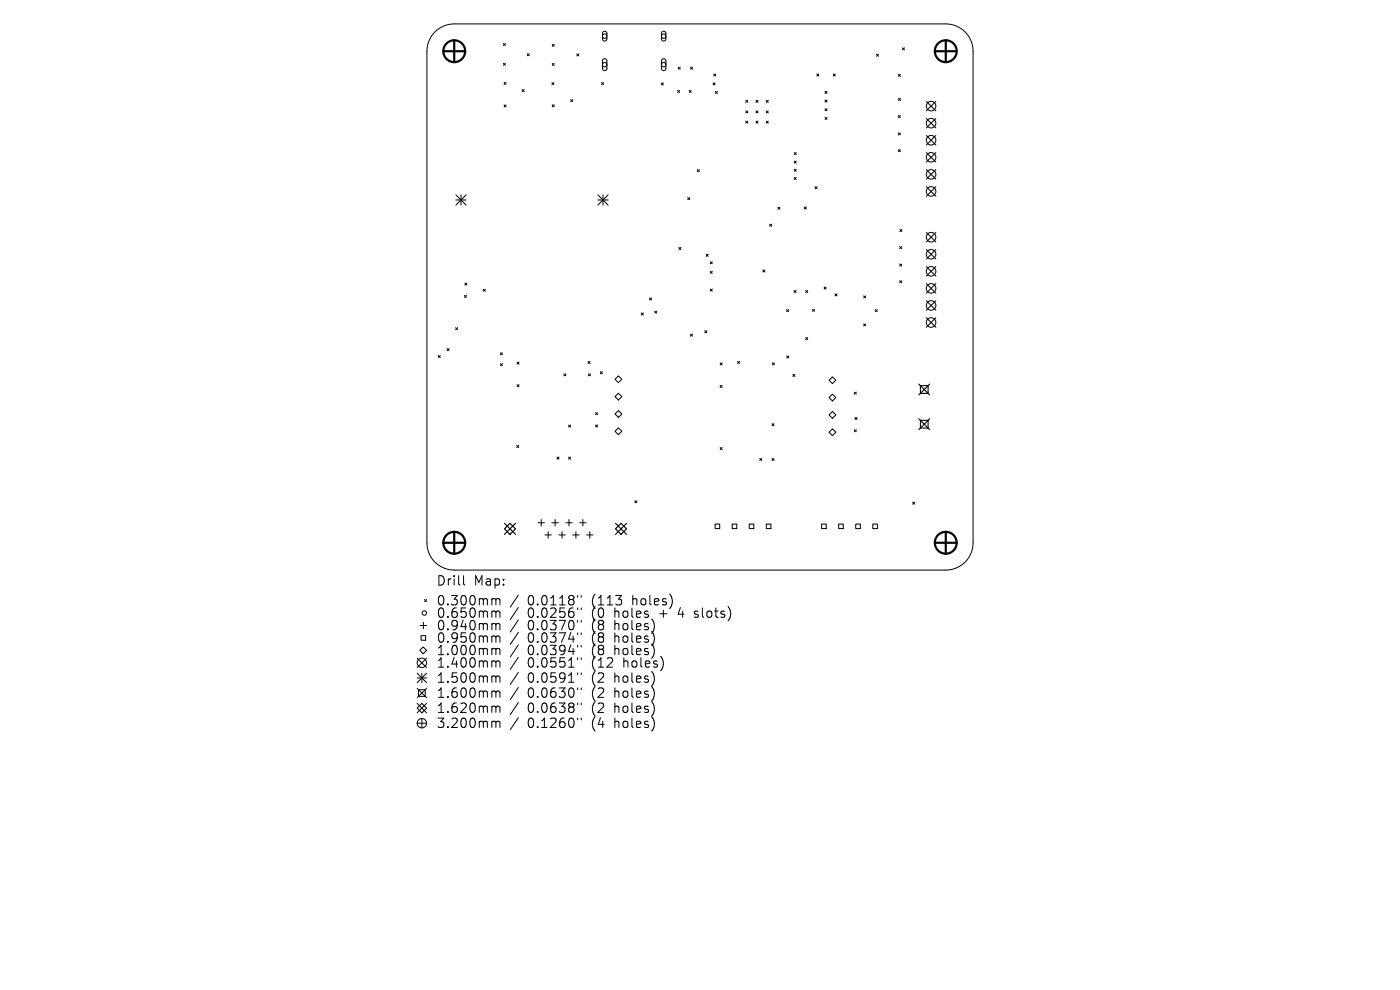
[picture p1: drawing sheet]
<svg xmlns="http://www.w3.org/2000/svg" width="297mm" height="210mm" viewBox="0 0 297 210" stroke-linecap="round" stroke-linejoin="round" font-family="sans-serif">
<defs><g id="words">
<g font-size="2.8">
<text x="92.5" y="124.5">Drill</text>
<text x="100.5" y="124.5">Map:</text>
<text x="92.5" y="128.7">0.300mm</text>
<text x="92.5" y="131.3">0.650mm</text>
<text x="111.9" y="128.7">0.0118&quot;</text>
<text x="111.9" y="131.3">0.0256&quot;</text>
<text x="125.7" y="128.7">(113</text>
<text x="125.7" y="131.3">(0</text>
<text x="130.6" y="131.3">holes</text>
<text x="134.4" y="128.7">holes)</text>
<text x="140.4" y="131.3">+</text>
<text x="144.6" y="131.3">4</text>
<text x="148.2" y="131.3">slots)</text>
<text x="92.5" y="134">0.940mm</text>
<text x="92.5" y="136.6">0.950mm</text>
<text x="111.9" y="134">0.0370&quot;</text>
<text x="111.9" y="136.6">0.0374&quot;</text>
<text x="125.7" y="134">(8</text>
<text x="125.7" y="136.6">(8</text>
<text x="130.6" y="134">holes)</text>
<text x="130.6" y="136.6">holes)</text>
<text x="92.5" y="139.3">1.000mm</text>
<text x="92.5" y="141.9">1.400mm</text>
<text x="111.9" y="139.3">0.0394&quot;</text>
<text x="111.9" y="141.9">0.0551&quot;</text>
<text x="125.7" y="139.3">(8</text>
<text x="125.7" y="141.9">(12</text>
<text x="130.6" y="139.3">holes)</text>
<text x="132.5" y="141.9">holes)</text>
<text x="92.5" y="145.1">1.500mm</text>
<text x="92.5" y="148.3">1.600mm</text>
<text x="111.9" y="145.1">0.0591&quot;</text>
<text x="111.9" y="148.3">0.0630&quot;</text>
<text x="125.7" y="145.1">(2</text>
<text x="125.7" y="148.3">(2</text>
<text x="130.6" y="145.1">holes)</text>
<text x="130.6" y="148.3">holes)</text>
<text x="92.5" y="151.5">1.620mm</text>
<text x="92.5" y="154.7">3.200mm</text>
<text x="111.9" y="151.5">0.0638&quot;</text>
<text x="111.9" y="154.7">0.1260&quot;</text>
<text x="125.7" y="151.5">(2</text>
<text x="125.7" y="154.7">(4</text>
<text x="130.6" y="151.5">holes)</text>
<text x="130.6" y="154.7">holes)</text>
</g>
</g></defs>
<g fill="none" stroke="#000" stroke-width=".21">
<path d="M92.3 6.8a5.8 5.8 0 0 1 4.1-1.7h104.2a5.8 5.8 0 0 1 5.8 5.8v104.2a5.8 5.8 0 0 1-5.8 5.8h-104.2a5.8 5.8 0 0 1-5.8-5.8v-104.2a5.8 5.8 0 0 1 1.7-4.1zM106.8 9.2l.4 .5M106.8 13.4l.4 .5M106.9 17.5l.5 .4M107.2 9.2l-.4 .5M107.2 13.4l-.4 .5M107.4 17.5l-.5 .4M110.8 19l.4 .4M111.2 19l-.4 .4M111.9 11.4l.4 .4M112.3 11.4l-.4 .4M117.1 17.5l.4 .4"/>
<path d="M117.1 9.4l.5 .4M117.1 13.5l.5 .4M117.5 17.5l-.4 .4M117.6 9.4l-.5 .4M117.6 13.5l-.5 .4M122.4 11.4l.4 .5M122.8 11.4l-.4 .5M127.6 17.5l.5 .4M128 6.8l.4-.2 .3 .4v1.3l-.3 .4h-.4l-.2-.3v-1.4zM128 12.6l.4-.1 .3 .3v1.8l-.3 .4-.4-.1-.2-.3v-1.7zM128.1 17.5l-.5 .4M140.3 17.6l.4 .4"/>
<path d="M140.5 6.8l.4-.2 .4 .4v1.3l-.4 .4h-.3l-.3-.3v-1.4zM140.5 12.6l.5-.1 .3 .3v1.8l-.4 .4-.4-.1-.2-.3v-1.7zM140.7 17.6l-.4 .4M143.7 19.2l.5 .4M143.9 14.3l.4 .4M144.2 19.2l-.5 .4M144.3 14.3l-.4 .4M146.2 19.2l.4 .4M146.5 14.3l.4 .4M146.6 19.2l-.4 .4M146.9 14.3l-.4 .4M151.3 17.6l.4 .4"/>
<path d="M151.4 15.7l.4 .4M151.7 17.6l-.4 .4M151.8 19.4l.4 .4M151.8 15.7l-.4 .4M152.2 19.4l-.4 .4M173.3 15.7l.4 .4M173.7 15.7l-.4 .4M175 19.4l.5 .4M175.5 19.4l-.5 .4M176.8 15.7l.4 .4M177.2 15.7l-.4 .4M185.9 11.5l.5 .4"/>
<path d="M186.4 11.5l-.5 .4M190.6 15.8l.4 .4M191 15.8l-.4 .4M191.4 10.1l.5 .5M191.9 10.1l-.5 .5M106.9 22.3l.5 .4M107.4 22.3l-.5 .4M117.1 22.2l.5 .5M117.6 22.2l-.5 .5M121.1 21.1l.4 .5M121.5 21.1l-.4 .5M147.9 36l.5 .4"/>
<path d="M148.4 36l-.5 .4M158.2 21.3l.4 .4M158.2 23.5l.4 .5M158.2 25.7l.4 .4M158.6 25.7l-.4 .4M158.6 21.3l-.4 .4M158.6 23.5l-.4 .5M160.4 25.7l.4 .4M160.4 21.3l.4 .4M160.4 23.5l.4 .5M160.8 23.5l-.4 .5M160.8 21.3l-.4 .4"/>
<path d="M160.8 25.7l-.4 .4M162.5 25.7l.5 .4M162.5 21.3l.5 .4M162.5 23.5l.5 .5M163 23.5l-.5 .5M163 21.3l-.5 .4M163 25.7l-.5 .4M168.5 32.4l.4 .4M168.5 34.2l.4 .4M168.5 35.9l.4 .4M168.5 37.6l.4 .5M168.9 32.4l-.4 .4"/>
<path d="M168.9 34.2l-.4 .4M168.9 35.9l-.4 .4M168.9 37.6l-.4 .5M172.9 39.6l.4 .4M173.3 39.6l-.4 .4M175 21.2l.5 .5M175 23.1l.5 .4M175 24.9l.5 .4M175.5 21.2l-.5 .5M175.5 23.1l-.5 .4M175.5 24.9l-.5 .4M190.6 24.5l.4 .4"/>
<path d="M190.6 28.2l.4 .4M190.6 31.7l.4 .5M190.6 20.9l.4 .4M191 24.5l-.4 .4M191 28.2l-.4 .4M191 31.7l-.4 .5M191 20.9l-.4 .4M196.5 21.5l2 2M196.5 25.1l2 2M196.5 28.7l2 2.1M196.5 32.4l2 2M196.5 36l2 2"/>
<path d="M196.5 39.6l2 2M198.5 21.5l-2 2M198.5 25.1l-2 2M198.5 28.7l-2 2.1M198.5 32.4l-2 2M198.5 36l-2 2M198.5 39.6l-2 2M144 52.5l.4 .4M144.4 52.5l-.4 .4M145.9 41.9l.4 .5M146.3 41.9l-.4 .5M149.8 53.9l.4 .5"/>
<path d="M150.2 53.9l-.4 .5M150.7 55.5l.4 .5M150.7 57.6l.4 .4M151.1 55.5l-.4 .5M151.1 57.6l-.4 .4M161.8 57.3l.5 .4M162.3 57.3l-.5 .4M163.3 47.6l.4 .4M163.7 47.6l-.4 .4M165 43.9l.4 .5M165.4 43.9l-.4 .5M170.6 43.9l.5 .4"/>
<path d="M171.1 43.9l-.5 .4M190.9 52.3l.4 .4M190.9 56l.4 .4M190.9 59.5l.4 .5M190.9 48.7l.4 .4M191.3 52.3l-.4 .4M191.3 56l-.4 .4M191.3 59.5l-.4 .5M191.3 48.7l-.4 .4M196.5 49.3l2 2M196.5 52.9l2 2M196.5 56.5l2 2.1"/>
<path d="M198.5 49.3l-2 2M198.5 52.9l-2 2M198.5 56.5l-2 2.1M93 75.4l.4 .4M93.4 75.4l-.4 .4M94.8 74l.5 .4M95.3 74l-.5 .4M96.7 69.5l.4 .4M97.1 69.5l-.4 .4M98.5 62.7l.4 .4M98.6 60.1l.5 .4M98.9 62.7l-.4 .4"/>
<path d="M99.1 60.1l-.5 .4M102.5 61.4l.5 .4M103 61.4l-.5 .4M106.1 74.8l.5 .5M106.1 77.1l.5 .5M106.6 74.8l-.5 .5M106.6 77.1l-.5 .5M109.7 76.8l.4 .5M110.1 76.8l-.4 .5M119.6 79.3l.4 .4M120 79.3l-.4 .4M124.7 76.7l.5 .4"/>
<path d="M124.8 79.3l.5 .4M125.2 76.7l-.5 .4M125.3 79.3l-.5 .4M127.4 78.8l.4 .5M127.8 78.8l-.4 .5M136 66.4l.5 .4M136.5 66.4l-.5 .4M137.8 63.2l.4 .4M138.2 63.2l-.4 .4M138.9 66l.4 .4M139.3 66l-.4 .4M146.5 70.9l.4 .4"/>
<path d="M146.9 70.9l-.4 .4M149.5 70.2l.4 .4M149.9 70.2l-.4 .4M150.7 61.3l.4 .5M151.1 61.3l-.4 .5M152.8 77l.4 .4M153.2 77l-.4 .4M156.5 76.7l.4 .4M156.9 76.7l-.4 .4M163.9 77l.4 .4M164.3 77l-.4 .4M166.9 65.7l.4 .4"/>
<path d="M166.9 75.5l.4 .4M167.3 65.7l-.4 .4M167.3 75.5l-.4 .4M168.2 79.4l.4 .5M168.5 61.6l.4 .4M168.6 79.4l-.4 .5M168.9 61.6l-.4 .4M170.9 61.6l.4 .4M170.9 71.6l.4 .4M171.3 61.6l-.4 .4M171.3 71.6l-.4 .4M172.4 65.6l.4 .4"/>
<path d="M172.8 65.6l-.4 .4M174.8 60.9l.5 .4M175.3 60.9l-.5 .4M177.1 62.3l.5 .5M177.6 62.3l-.5 .5M183.2 62.8l.5 .4M183.2 68.7l.5 .4M183.7 62.8l-.5 .4M183.7 68.7l-.5 .4M185.7 65.7l.4 .4M186.1 65.7l-.4 .4M196.5 60.2l2 2"/>
<path d="M196.5 63.8l2 2M196.5 67.4l2 2M198.5 60.2l-2 2M198.5 63.8l-2 2M198.5 67.4l-2 2M109.6 94.5l.5 .4M109.7 81.6l.4 .4M110.1 94.5l-.5 .4M110.1 81.6l-.4 .4M118.2 97l.4 .4M118.6 97l-.4 .4M120.6 90.2l.5 .4"/>
<path d="M120.6 97l.5 .4M121.1 90.2l-.5 .4M121.1 97l-.5 .4M126.3 87.5l.5 .5M126.3 90.1l.5 .5M126.8 87.5l-.5 .5M126.8 90.1l-.5 .5M130.5 80.5l.7-.8 .7 .8-.7 .7zM130.5 84.1l.7-.7 .7 .7-.7 .8zM130.5 91.5l.7-.7 .7 .7-.7 .7zM131.2 87.1l.7 .7-.7 .7-.7-.7zM152.8 81.8l.4 .4"/>
<path d="M152.8 94.9l.4 .5M153.2 81.8l-.4 .4M153.2 94.9l-.4 .5M161.2 97.3l.4 .4M161.6 97.3l-.4 .4M163.8 89.9l.4 .4M163.8 97.3l.4 .4M164.2 89.9l-.4 .4M164.2 97.3l-.4 .4M175.9 80.7l.7-.8 .7 .8-.7 .7zM175.9 84.3l.7-.7 .7 .7-.7 .8zM175.9 91.7l.7-.7 .7 .7-.7 .7z"/>
<path d="M176.6 87.3l.7 .7-.7 .7-.7-.7zM181.2 83.2l.5 .4M181.2 91.2l.5 .4M181.4 88.5l.4 .5M181.7 83.2l-.5 .4M181.7 91.2l-.5 .4M181.8 88.5l-.4 .5M114.1 110.9h1.4M114.8 110.2v1.4M115.6 113.5h1.4M116.3 112.8v1.4M117.1 110.9h1.3"/>
<path d="M117.8 110.2v1.4M118.6 113.5h1.3M119.2 112.8v1.4M120 110.9h1.4M120.7 110.2v1.4M121.5 113.5h1.4M122.2 112.8v1.4M123 110.9h1.3M123.6 110.2v1.4M124.4 113.5h1.4M125.1 112.8v1.4M134.7 106.2l.4 .5"/>
<path d="M135.1 106.2l-.4 .5M151.7 111.2h1v.9h-1zM155.3 111.2h1v.9h-1zM158.9 111.2h1v.9h-1zM162.6 111.2h.9v.9h-.9zM174.3 111.2h1v.9h-1zM177.9 111.2h1v.9h-1zM181.5 111.2h1v.9h-1zM185.2 111.2h.9v.9h-.9zM193.6 106.5l.4 .5M194 106.5l-.4 .5M88.5 139.6l2 2"/>
<path d="M89.1 138l.7-.8 .7 .8-.7 .7zM89.1 132.7h1.4M89.3 134.8h1v1h-1zM89.8 132v1.4M90.1 127.2l.4 .4M90.5 127.2l-.4 .4M90.5 139.6l-2 2M98.3 122.1v1.7l.3 .3M104.6 127h.3l.3 .3M104.6 129.6h.3l.3 .3M104.6 132.3l.5 .1 .1 .2M104.6 134.9l.5 .1 .1 .2"/>
<path d="M104.6 137.5h.3l.3 .3M105.2 127.3l.3-.3 .5 .1 .1 1.2M105.2 127.3v1M105.2 129.9v1.1M105.2 132.6v1M105.2 135.2v1M105.2 137.8v1.1M105.2 129.9l.3-.3 .5 .1 .1 1.3M105.2 132.6l.3-.3 .5 .1 .1 1.2M105.2 135.2l.3-.3 .5 .1 .1 1.2M105.2 137.8l.3-.3 .5 .1 .1 1.3M110 126.2l-1.8 2.6"/>
<path d="M110 128.9l-1.8 2.5M110 131.5l-1.8 2.6M110 134.1l-1.8 2.6M110 136.8l-1.8 2.6M110 139.4l-1.8 2.6M122.5 126.3v.4M122.5 129v.3M122.5 131.6v.4M122.5 134.2v.4M122.5 136.9v.4M122.5 139.5v.4M123.3 126.3v.4"/>
<path d="M123.3 129v.3M123.3 131.6v.4M123.3 134.2v.4M123.3 136.9v.4M123.3 139.5v.4M147.3 130.9l.2 .1M147.4 129.7v.5M88.5 150.2l1-1 1 1-1 1zM88.5 142.8l2 2M88.5 143.8h2M88.5 146l2 2M88.5 149.2l2 2"/>
<path d="M88.5 153.4h2M88.8 146.3h1.4v1.4h-1.4zM89.5 142.8v2M89.5 152.4v2M90.5 142.8l-2 2M90.5 146l-2 2M90.5 149.2l-2 2M104.6 140.2l.5 .1 .1 .2M104.6 143.4h.3l.3 .3M104.6 146.6l.5 .1 .1 .2M104.6 149.8l.5 .1 .1 .2M104.6 153l.5 .1 .1 .2"/>
<path d="M105.2 140.5v1M105.2 143.7v1M105.2 146.9v1M105.2 150.1v1M105.2 153.3v1M105.2 140.5l.3-.3 .5 .1 .1 1.2M105.2 143.7l.3-.3 .5 .1 .1 1.2M105.2 146.9l.3-.3 .5 .1 .1 1.2M105.2 150.1l.3-.3 .5 .1 .1 1.2M105.2 153.3l.3-.3 .5 .1 .1 1.2M110 142.6l-1.8 2.6M110 145.8l-1.8 2.6"/>
<path d="M110 149l-1.8 2.6M110 152.2l-1.8 2.6M122.5 142.7v.4M122.5 145.9v.4M122.5 149.1v.4M122.5 152.3v.4M123.3 142.7v.4M123.3 145.9v.4M123.3 149.1v.4M123.3 152.3v.4"/>
<circle cx="128.3" cy="7.7" r=".47"/>
<circle cx="128.3" cy="13.7" r=".47"/>
<circle cx="140.8" cy="7.7" r=".47"/>
<circle cx="140.8" cy="13.7" r=".47"/>
<circle cx="197.5" cy="29.8" r="1.01"/>
<circle cx="197.5" cy="22.5" r="1.01"/>
<circle cx="197.5" cy="33.4" r="1.01"/>
<circle cx="197.5" cy="26.1" r="1.01"/>
<circle cx="197.5" cy="37" r="1.01"/>
<circle cx="197.5" cy="53.9" r="1.01"/>
<circle cx="197.5" cy="40.6" r="1.01"/>
<circle cx="197.5" cy="57.6" r="1.01"/>
<circle cx="197.5" cy="50.3" r="1.01"/>
<circle cx="197.5" cy="61.2" r="1.01"/>
<circle cx="197.5" cy="64.8" r="1.01"/>
<circle cx="197.5" cy="68.4" r="1.01"/>
<circle cx="90" cy="130" r=".47"/>
<circle cx="89.5" cy="140.6" r="1"/>
<circle cx="89.5" cy="153.4" r="1"/>
</g>
<path d="M96.7 41.3l2.2 2.2M96.7 42.4h2.2M97.8 41.3v2.2M98.9 41.3l-2.2 2.2M126.8 42.4h2.2M126.8 41.3l2.2 2.2M127.9 41.3v2.2M129 41.3l-2.2 2.2" fill="none" stroke="#000" stroke-width=".22"/>
<path d="M194.9 81.5l2.3 2.3M194.9 88.8l2.3 2.3M195.3 81.8h1.6v1.6h-1.6zM195.3 89.2h1.6v1.6h-1.6zM197.2 81.5l-2.3 2.3M197.2 88.8l-2.3 2.3M107 112.2l1.2-1.2 1.2 1.2-1.2 1.2zM107 111l2.4 2.4M109.4 111l-2.4 2.4M130.6 111l2.3 2.4M131.7 111l1.2 1.2-1.2 1.2-1.1-1.2zM132.9 111l-2.3 2.4" fill="none" stroke="#000" stroke-width=".23"/>
<g fill="none" stroke="#000" stroke-width=".46">
<path d="M94 10.9h4.7M96.4 8.5v4.7M198.3 10.9h4.7M200.6 8.5v4.7M94 115.1h4.7M96.4 112.8v4.7M198.3 115.1h4.7M200.6 112.8v4.7"/>
<circle cx="96.4" cy="10.9" r="2.32"/>
<circle cx="200.6" cy="10.9" r="2.32"/>
<circle cx="96.4" cy="115.1" r="2.32"/>
<circle cx="200.6" cy="115.1" r="2.32"/>
</g>
<use href="#words"/>
</svg>
